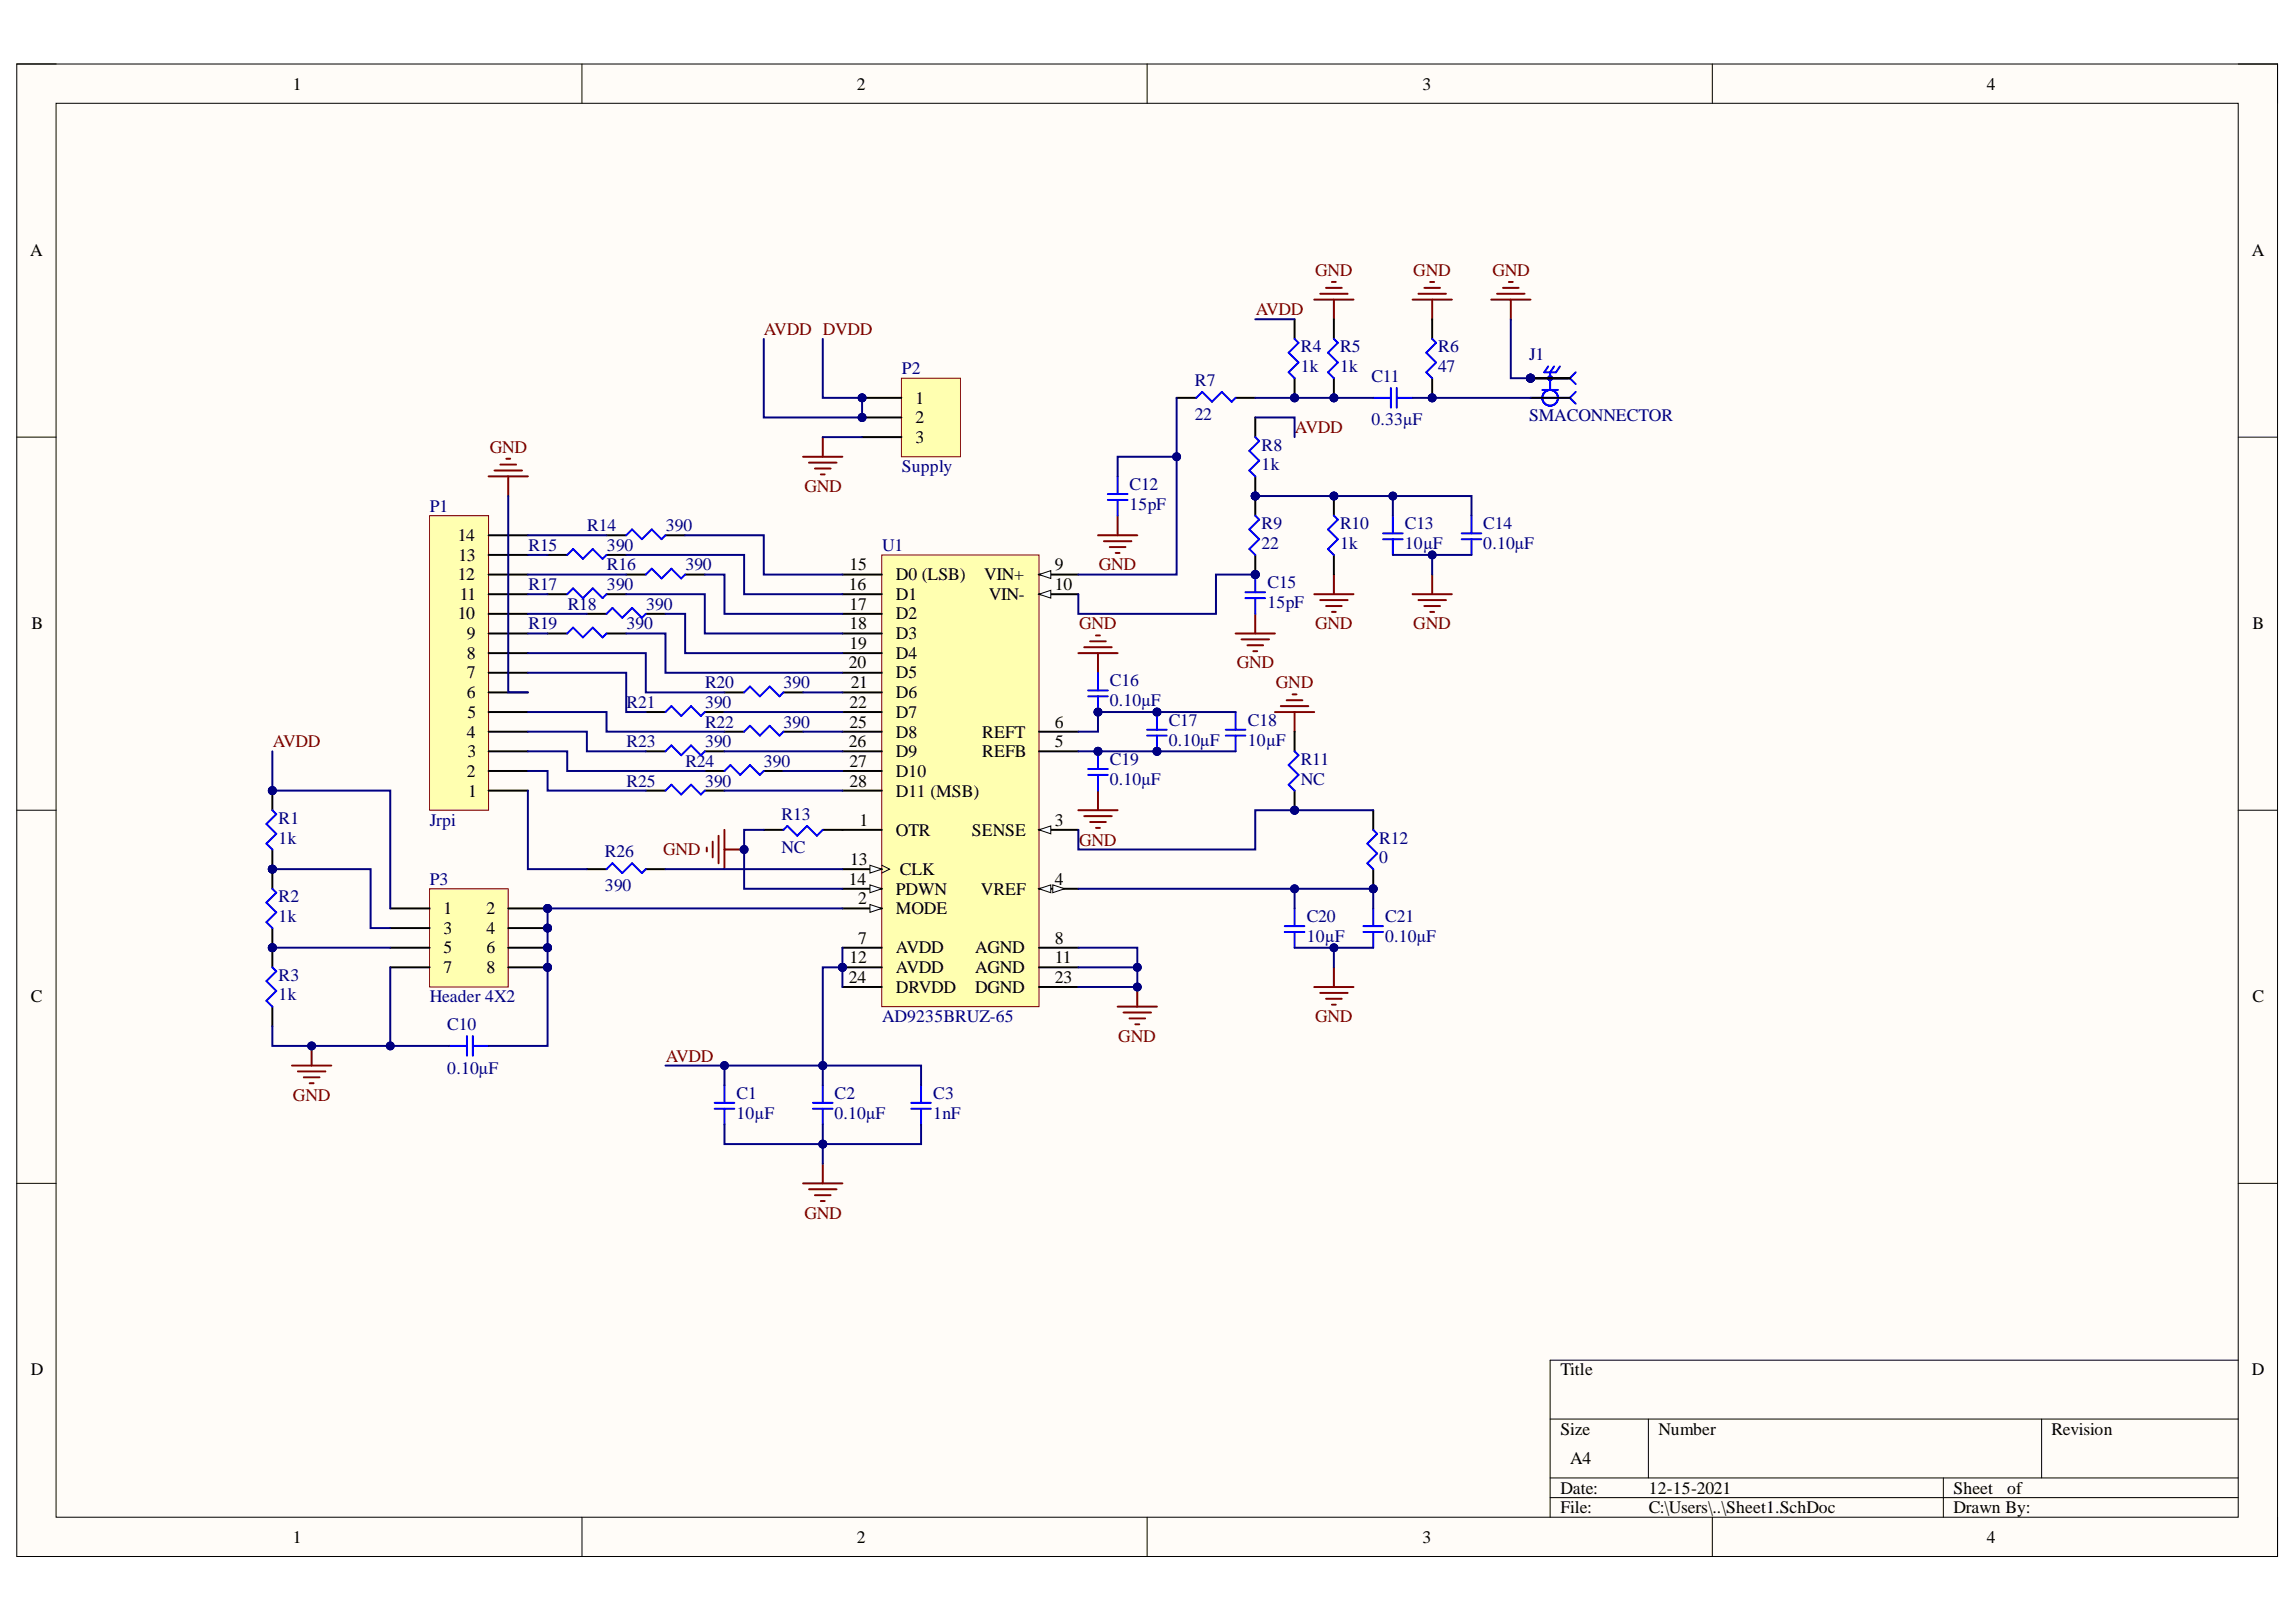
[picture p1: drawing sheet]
<svg xmlns="http://www.w3.org/2000/svg" width="297mm" height="210mm" viewBox="0 0 297 210" stroke-linecap="round" stroke-linejoin="round" font-family="sans-serif">
<defs><g id="words">
<g font-size="2.3">
<text x="37.9" y="11.6">1</text>
<text x="110.8" y="11.6">2</text>
<text x="184" y="11.6">3</text>
<text x="257" y="11.6">4</text>
<text x="3.9" y="33.2">A</text>
<text x="291.3" y="33.2">A</text>
<text x="118.5" y="52.3">1</text>
<text x="118.5" y="54.8">2</text>
<text x="118.5" y="57.3">3</text>
<text x="59.2" y="70">14</text>
<text x="59.2" y="75.1">12</text>
<text x="59.3" y="72.6">13</text>
<text x="59.5" y="77.6">11</text>
<text x="109.8" y="76.4">16</text>
<text x="109.9" y="73.8">15</text>
<text x="115.9" y="75.1">D0 (LSB)</text>
<text x="115.9" y="77.6">D1</text>
<text x="127.3" y="75.1">VIN+</text>
<text x="127.9" y="77.6">VIN-</text>
<text x="136.5" y="73.8">9</text>
<text x="136.5" y="76.4">10</text>
<text x="4.1" y="81.4">B</text>
<text x="59.2" y="80.2">10</text>
<text x="60.4" y="82.7">9</text>
<text x="109.9" y="78.9">17</text>
<text x="109.9" y="81.4">18</text>
<text x="109.9" y="84">19</text>
<text x="115.9" y="80.2">D2</text>
<text x="115.9" y="82.7">D3</text>
<text x="291.4" y="81.4">B</text>
<text x="60.4" y="87.8">7</text>
<text x="60.4" y="85.2">8</text>
<text x="109.8" y="86.5">20</text>
<text x="110.1" y="89">21</text>
<text x="115.9" y="85.2">D4</text>
<text x="115.9" y="87.8">D5</text>
<text x="60.4" y="95.5">4</text>
<text x="60.4" y="90.3">6</text>
<text x="60.5" y="92.9">5</text>
<text x="109.9" y="91.6">22</text>
<text x="109.9" y="94.2">25</text>
<text x="115.9" y="90.3">D6</text>
<text x="115.9" y="92.9">D7</text>
<text x="115.9" y="95.5">D8</text>
<text x="127.1" y="95.5">REFT</text>
<text x="136.5" y="94.2">6</text>
<text x="60.4" y="100.5">2</text>
<text x="60.5" y="98">3</text>
<text x="109.8" y="96.7">26</text>
<text x="109.9" y="99.3">27</text>
<text x="109.9" y="101.8">28</text>
<text x="115.9" y="98">D9</text>
<text x="115.9" y="100.5">D10</text>
<text x="127.1" y="98">REFB</text>
<text x="136.5" y="96.7">5</text>
<text x="60.6" y="103.1">1</text>
<text x="111.2" y="106.9">1</text>
<text x="115.9" y="103.1">D11 (MSB)</text>
<text x="136.5" y="106.9">3</text>
<text x="110" y="112">13</text>
<text x="115.9" y="108.1">OTR</text>
<text x="116.4" y="113.2">CLK</text>
<text x="125.7" y="108.1">SENSE</text>
<text x="57.4" y="118.3">1</text>
<text x="62.9" y="118.3">2</text>
<text x="109.8" y="114.5">14</text>
<text x="111" y="117">2</text>
<text x="115.9" y="118.3">MODE</text>
<text x="115.9" y="115.8">PDWN</text>
<text x="126.9" y="115.8">VREF</text>
<text x="136.5" y="114.5">4</text>
<text x="57.4" y="120.8">3</text>
<text x="57.4" y="123.4">5</text>
<text x="57.4" y="125.9">7</text>
<text x="62.9" y="120.8">4</text>
<text x="62.9" y="123.4">6</text>
<text x="62.9" y="125.9">8</text>
<text x="109.9" y="124.6">12</text>
<text x="111" y="122.1">7</text>
<text x="115.9" y="123.4">AVDD</text>
<text x="115.9" y="125.9">AVDD</text>
<text x="126.2" y="123.4">AGND</text>
<text x="126.2" y="125.9">AGND</text>
<text x="136.5" y="122.1">8</text>
<text x="136.5" y="124.6">11</text>
<text x="4" y="129.7">C</text>
<text x="109.8" y="127.2">24</text>
<text x="115.9" y="128.4">DRVDD</text>
<text x="126.2" y="128.4">DGND</text>
<text x="136.5" y="127.2">23</text>
<text x="291.4" y="129.7">C</text>
<text x="4" y="178">D</text>
<text x="201.9" y="178">Title</text>
<text x="291.3" y="178">D</text>
<text x="201.9" y="185.7">Size</text>
<text x="214.6" y="185.7">Number</text>
<text x="265.4" y="185.7">Revision</text>
<text x="203.1" y="189.5">A4</text>
<text x="201.9" y="193.3">Date:</text>
<text x="201.9" y="195.8">File:</text>
<text x="213.3" y="193.3">12-15-2021</text>
<text x="213.3" y="195.8">C:\Users\..\Sheet1.SchDoc</text>
<text x="252.7" y="193.3">Sheet</text>
<text x="252.7" y="195.8">Drawn By:</text>
<text x="259.7" y="193.3">of</text>
<text x="37.9" y="199.6">1</text>
<text x="110.8" y="199.6">2</text>
<text x="184" y="199.6">3</text>
<text x="257" y="199.6">4</text>
</g>
<g font-size="2.3" fill="#800000">
<text x="170.1" y="35.7">GND</text>
<text x="182.8" y="35.7">GND</text>
<text x="193.1" y="35.7">GND</text>
<text x="162.4" y="40.8">AVDD</text>
<text x="98.8" y="43.3">AVDD DVDD</text>
<text x="63.4" y="58.6">GND</text>
<text x="167.5" y="56.1">AVDD</text>
<text x="104.1" y="63.7">GND</text>
<text x="142.1" y="73.8">GND</text>
<text x="139.6" y="81.4">GND</text>
<text x="170.1" y="81.4">GND</text>
<text x="182.8" y="81.4">GND</text>
<text x="160" y="86.5">GND</text>
<text x="165.1" y="89">GND</text>
<text x="35.3" y="96.7">AVDD</text>
<text x="85.8" y="110.7">GND</text>
<text x="139.6" y="109.4">GND</text>
<text x="86.1" y="137.4">AVDD</text>
<text x="144.7" y="134.8">GND</text>
<text x="170.1" y="132.2">GND</text>
<text x="37.9" y="142.5">GND</text>
<text x="104.1" y="157.7">GND</text>
</g>
<g font-size="2.3" fill="#000080">
<text x="168.3" y="45.6">R4</text>
<text x="173.4" y="45.6">R5</text>
<text x="186.1" y="45.6">R6</text>
<text x="197.8" y="46.6">J1</text>
<text x="116.7" y="48.4">P2</text>
<text x="154.6" y="50">R7</text>
<text x="168.3" y="48.1">1k</text>
<text x="173.4" y="48.1">1k</text>
<text x="177.4" y="49.5">C11</text>
<text x="186.1" y="48.1">47</text>
<text x="154.6" y="54.3">22</text>
<text x="163.2" y="58.3">R8</text>
<text x="177.4" y="55.1">0.33µF</text>
<text x="197.8" y="54.5">SMACONNECTOR</text>
<text x="116.7" y="61.1">Supply</text>
<text x="146.1" y="63.4">C12</text>
<text x="146.1" y="66">15pF</text>
<text x="163.2" y="60.9">1k</text>
<text x="55.6" y="66.2">P1</text>
<text x="68.4" y="71.3">R15</text>
<text x="76" y="68.7">R14</text>
<text x="78.5" y="71.3">390</text>
<text x="86.1" y="68.7">390</text>
<text x="114.1" y="71.3">U1</text>
<text x="163.2" y="68.5">R9</text>
<text x="163.2" y="71">22</text>
<text x="173.4" y="68.5">R10</text>
<text x="173.4" y="71">1k</text>
<text x="181.7" y="68.5">C13</text>
<text x="181.7" y="71">10µF</text>
<text x="191.9" y="68.5">C14</text>
<text x="191.9" y="71">0.10µF</text>
<text x="68.4" y="76.4">R17</text>
<text x="78.5" y="76.4">390</text>
<text x="78.5" y="73.8">R16</text>
<text x="88.7" y="73.8">390</text>
<text x="164" y="76.1">C15</text>
<text x="68.4" y="81.4">R19</text>
<text x="73.4" y="78.9">R18</text>
<text x="81.1" y="81.4">390</text>
<text x="83.6" y="78.9">390</text>
<text x="164" y="78.6">15pF</text>
<text x="91.2" y="89">R20</text>
<text x="101.4" y="89">390</text>
<text x="143.6" y="88.8">C16</text>
<text x="81.1" y="91.6">R21</text>
<text x="91.2" y="94.2">R22</text>
<text x="91.2" y="91.6">390</text>
<text x="101.4" y="94.2">390</text>
<text x="143.6" y="91.3">0.10µF</text>
<text x="151.2" y="93.9">C17</text>
<text x="161.4" y="93.9">C18</text>
<text x="81.1" y="101.8">R25</text>
<text x="81.1" y="96.7">R23</text>
<text x="88.7" y="99.3">R24</text>
<text x="91.2" y="101.8">390</text>
<text x="91.2" y="96.7">390</text>
<text x="98.8" y="99.3">390</text>
<text x="143.6" y="99">C19</text>
<text x="143.6" y="101.6">0.10µF</text>
<text x="151.2" y="96.5">0.10µF</text>
<text x="161.4" y="96.5">10µF</text>
<text x="168.3" y="99">R11</text>
<text x="168.3" y="101.6">NC</text>
<text x="36" y="106.6">R1</text>
<text x="55.6" y="106.9">Jrpi</text>
<text x="101.1" y="106.1">R13</text>
<text x="36" y="109.2">1k</text>
<text x="78.3" y="110.9">R26</text>
<text x="101.1" y="110.4">NC</text>
<text x="178.4" y="109.2">R12</text>
<text x="178.4" y="111.7">0</text>
<text x="36" y="116.8">R2</text>
<text x="36" y="119.3">1k</text>
<text x="55.6" y="114.5">P3</text>
<text x="78.3" y="115.3">390</text>
<text x="169" y="119.3">C20</text>
<text x="179.2" y="119.3">C21</text>
<text x="169" y="121.8">10µF</text>
<text x="179.2" y="121.8">0.10µF</text>
<text x="36" y="126.9">R3</text>
<text x="36" y="129.5">1k</text>
<text x="55.6" y="129.7">Header 4X2</text>
<text x="57.9" y="133.3">C10</text>
<text x="114.1" y="132.2">AD9235BRUZ-65</text>
<text x="57.9" y="138.9">0.10µF</text>
<text x="95.3" y="142.2">C1</text>
<text x="108" y="142.2">C2</text>
<text x="120.7" y="142.2">C3</text>
<text x="95.3" y="144.8">10µF</text>
<text x="108" y="144.8">0.10µF</text>
<text x="120.7" y="144.8">1nF</text>
</g>
</g></defs>
<path d="M2.2 8.3h292.5v193.1h-292.5z" fill-rule="evenodd" fill="#fffcf8"/>
<path d="M2.2 8.3h292.5v193.1h-292.5z" fill="none" stroke="#000" stroke-width=".13"/>
<path d="M7.3 13.4h282.3v182.9h-282.3z" fill-rule="evenodd" fill="#fffcf8"/>
<g fill="none" stroke="#000" stroke-width=".13">
<path d="M2.2 8.3h5.1M7.3 13.4h282.3v182.9h-282.3zM75.3 8.3v5.1M148.4 8.3v5.1M221.5 8.3v5.1M289.6 8.3h5.1v5.1M2.2 56.6h5.1M289.6 56.6h5.1M2.2 104.9h5.1M289.6 104.9h5.1M2.2 153.1h5.1M289.6 153.1h5.1"/>
<path d="M289.6 176h-89.1v20.3M75.3 196.3v5.1M148.4 196.3v5.1M200.5 183.6h89.1M200.5 191.3h89.1M200.5 193.8h89.1M213.3 183.6v7.7M221.5 196.3v5.1M251.4 191.3v5M264.1 183.6v7.7M294.7 196.3v5.1"/>
</g>
<circle cx="109" cy="125.2" r=".51" fill="#000080"/>
<circle cx="109" cy="125.2" r=".51" fill="none" stroke="#000080" stroke-width=".13"/>
<path d="M114.1 71.8h20.3v58.5h-20.3z" fill-rule="evenodd" fill="#ffffb0"/>
<path d="M114.1 71.8h20.3v58.5h-20.3z" fill="none" stroke="#800000" stroke-width=".13"/>
<path d="M109 107.4h5.1M109 117.6h5.1" fill="none" stroke="#000" stroke-width=".25"/>
<path d="M112.5 117.1l1.6 .5-1.6 .5z" fill="#f8fcff"/>
<path d="M112.5 117.1l1.6 .5-1.6 .5z" fill="none" stroke="#000" stroke-width=".13"/>
<path d="M134.4 107.4h5.1" fill="none" stroke="#000" stroke-width=".25"/>
<path d="M134.4 107.4l1.5-.5v1z" fill="#f8fcff"/>
<path d="M134.4 107.4l1.5-.5v1z" fill="none" stroke="#000" stroke-width=".13"/>
<path d="M134.4 115h5.1" fill="none" stroke="#000" stroke-width=".25"/>
<path d="M134.4 115l1.5-.5v1z" fill="#f8fcff"/>
<path d="M134.4 115l1.5-.5v1z" fill="none" stroke="#000" stroke-width=".13"/>
<path d="M136.2 114.5l1.5 .5-1.5 .5z" fill="#f8fcff"/>
<path d="M136.2 114.5l1.5 .5-1.5 .5z" fill="none" stroke="#000" stroke-width=".13"/>
<path d="M134.4 74.4h5.1M134.4 97.2h5.1M134.4 94.7h5.1M109 122.6h5.1M134.4 122.6h5.1" fill="none" stroke="#000" stroke-width=".25"/>
<path d="M134.4 74.4l1.5-.6v1.1z" fill="#f8fcff"/>
<path d="M134.4 74.4l1.5-.6v1.1z" fill="none" stroke="#000" stroke-width=".13"/>
<path d="M134.4 76.9h5.1" fill="none" stroke="#000" stroke-width=".25"/>
<path d="M134.4 76.9l1.5-.5v1z" fill="#f8fcff"/>
<path d="M134.4 76.9l1.5-.5v1z" fill="none" stroke="#000" stroke-width=".13"/>
<path d="M109 125.2h5.1M134.4 125.2h5.1" fill="none" stroke="#000" stroke-width=".25"/>
<circle cx="109" cy="125.2" r=".51" fill="#000080"/>
<circle cx="109" cy="125.2" r=".51" fill="none" stroke="#000080" stroke-width=".13"/>
<path d="M109 112.5h5.1" fill="none" stroke="#000" stroke-width=".25"/>
<path d="M112.5 112l1.6 .5-1.6 .5z" fill="#f8fcff"/>
<path d="M112.5 112l1.6 .5-1.6 .5zM114.1 112l1 .5-1 .5" fill="none" stroke="#000" stroke-width=".13"/>
<path d="M109 115h5.1" fill="none" stroke="#000" stroke-width=".25"/>
<path d="M112.5 114.5l1.6 .5-1.6 .5z" fill="#f8fcff"/>
<path d="M112.5 114.5l1.6 .5-1.6 .5z" fill="none" stroke="#000" stroke-width=".13"/>
<g fill="none" stroke="#000" stroke-width=".25">
<path d="M109 74.4h5.1M109 76.9h5.1M109 79.4h5.1M109 82h5.1M109 84.5h5.1M109 87.1h5.1M109 89.6h5.1M109 92.1h5.1M109 94.7h5.1M109 97.2h5.1M109 99.8h5.1M109 102.3h5.1"/>
<path d="M109 127.7h5.1M134.4 127.7h5.1"/>
</g>
<path d="M144.6 130.3h5.1M145.4 131h3.5M146.1 131.8h2.1M146.9 132.6h.5M147.1 127.7v2.6" fill="none" stroke="#800000" stroke-width=".25"/>
<circle cx="147.1" cy="127.7" r=".51" fill="#000080"/>
<circle cx="147.1" cy="127.7" r=".51" fill="none" stroke="#000080" stroke-width=".13"/>
<g fill="none" stroke="#800000" stroke-width=".25">
<path d="M103.9 59.1h5.1M104.7 59.9h3.5M106.4 56.6v2.5M105.4 60.6h2.1M106.2 61.4h.5M37.8 137.9h5.1M38.5 138.7h3.6M39.3 139.4h2M40.3 135.4v2.5M40.1 140.2h.5M103.9 153.1h5.1M104.7 153.9h3.5"/>
<path d="M105.4 154.7h2.1M106.2 155.4h.5M106.4 150.6v2.5"/>
</g>
<circle cx="40.3" cy="135.4" r=".51" fill="#000080"/>
<circle cx="40.3" cy="135.4" r=".51" fill="none" stroke="#000080" stroke-width=".13"/>
<g fill="none" stroke="#800000" stroke-width=".25">
<path d="M139.5 84.5h5.1M140.3 83.8h3.5M141 83h2.1M141.8 82.2h.5M142 84.5v2.6M164.9 92.1h5.1M165.7 91.4h3.6M166.5 90.6h2M167.2 89.9h.5M167.5 92.1v2.6M91.4 109.7v.5M92.2 108.9v2.1"/>
<path d="M93 108.2v3.5M93.7 107.4v5.1M93.7 109.9h2.6M139.5 104.9h5.1M140.3 105.6h3.5M141 106.4h2.1M141.8 107.1h.5M142 102.3v2.6M170 127.7h5.1M170.8 128.5h3.5M171.6 129.3h2M172.3 130h.5"/>
<path d="M172.6 125.2v2.5"/>
</g>
<circle cx="96.3" cy="109.9" r=".51" fill="#000080"/>
<circle cx="96.3" cy="109.9" r=".51" fill="none" stroke="#000080" stroke-width=".13"/>
<g fill="none" stroke="#800000" stroke-width=".25">
<path d="M170 38.8h5.1M170.8 38h3.5M171.6 37.3h2M172.3 36.5h.5M172.6 38.8v2.5M182.7 38.8h5.1M183.5 38h3.6M184.3 37.3h2M185 36.5h.5M185.3 38.8v2.5M192.9 38.8h5.1M193.7 38h3.5"/>
<path d="M194.4 37.3h2.1M195.2 36.5h.5M195.5 38.8v2.5M142 69.3h5.1M142.8 70h3.6M143.6 70.8h2M144.3 71.6h.5M144.6 66.7v2.6M162.4 79.4v2.6M170 76.9h5.1M170.8 77.7h3.5M171.6 78.4h2"/>
<path d="M172.3 79.2h.5M172.6 74.4v2.5M182.7 76.9h5.1M183.5 77.7h3.6M184.3 78.4h2M185 79.2h.5M185.3 74.4v2.5M159.9 82h5M160.6 82.7h3.6M161.4 83.5h2M162.1 84.3h.6"/>
</g>
<path d="M55.6 66.7h7.6v38.2h-7.6z" fill-rule="evenodd" fill="#ffffb0"/>
<path d="M55.6 66.7h7.6v38.2h-7.6z" fill="none" stroke="#800000" stroke-width=".13"/>
<g fill="none" stroke="#000" stroke-width=".25">
<path d="M63.2 79.4h5.1M63.2 76.9h5.1M63.2 74.4h5.1M63.2 71.8h5.1M63.2 69.3h5.1M63.2 99.8h5.1M63.2 97.2h5.1M63.2 94.7h5.1M63.2 92.1h5.1M63.2 89.6h5.1M63.2 87.1h5.1M63.2 84.5h5.1"/>
<path d="M63.2 82h5.1M63.2 102.3h5.1"/>
</g>
<path d="M65.5 59.4h.5M63.2 61.6h5.1M64 60.9h3.5M64.7 60.1h2.1M65.8 61.6v2.6" fill="none" stroke="#800000" stroke-width=".25"/>
<circle cx="111.5" cy="51.5" r=".51" fill="#000080"/>
<circle cx="111.5" cy="51.5" r=".51" fill="none" stroke="#000080" stroke-width=".13"/>
<circle cx="111.5" cy="54" r=".51" fill="#000080"/>
<circle cx="111.5" cy="54" r=".51" fill="none" stroke="#000080" stroke-width=".13"/>
<path d="M116.6 48.9h7.6v10.2h-7.6z" fill-rule="evenodd" fill="#ffffb0"/>
<path d="M116.6 48.9h7.6v10.2h-7.6z" fill="none" stroke="#800000" stroke-width=".13"/>
<path d="M111.5 51.5h5.1" fill="none" stroke="#000" stroke-width=".25"/>
<circle cx="111.5" cy="51.5" r=".51" fill="#000080"/>
<circle cx="111.5" cy="51.5" r=".51" fill="none" stroke="#000080" stroke-width=".13"/>
<path d="M111.5 54h5.1" fill="none" stroke="#000" stroke-width=".25"/>
<circle cx="111.5" cy="54" r=".51" fill="#000080"/>
<circle cx="111.5" cy="54" r=".51" fill="none" stroke="#000080" stroke-width=".13"/>
<path d="M111.5 56.6h5.1" fill="none" stroke="#000" stroke-width=".25"/>
<circle cx="70.8" cy="117.6" r=".51" fill="#000080"/>
<circle cx="70.8" cy="117.6" r=".51" fill="none" stroke="#000080" stroke-width=".13"/>
<circle cx="70.8" cy="120.1" r=".51" fill="#000080"/>
<circle cx="70.8" cy="120.1" r=".51" fill="none" stroke="#000080" stroke-width=".13"/>
<circle cx="70.8" cy="122.6" r=".51" fill="#000080"/>
<circle cx="70.8" cy="122.6" r=".51" fill="none" stroke="#000080" stroke-width=".13"/>
<circle cx="70.8" cy="125.2" r=".51" fill="#000080"/>
<circle cx="70.8" cy="125.2" r=".51" fill="none" stroke="#000080" stroke-width=".13"/>
<path d="M55.6 115h10.2v12.7h-10.2z" fill-rule="evenodd" fill="#ffffb0"/>
<path d="M55.6 115h10.2v12.7h-10.2z" fill="none" stroke="#800000" stroke-width=".13"/>
<path d="M50.5 117.6h5.1M65.8 117.6h5" fill="none" stroke="#000" stroke-width=".25"/>
<circle cx="70.8" cy="117.6" r=".51" fill="#000080"/>
<circle cx="70.8" cy="117.6" r=".51" fill="none" stroke="#000080" stroke-width=".13"/>
<path d="M50.5 120.1h5.1M65.8 120.1h5" fill="none" stroke="#000" stroke-width=".25"/>
<circle cx="70.8" cy="120.1" r=".51" fill="#000080"/>
<circle cx="70.8" cy="120.1" r=".51" fill="none" stroke="#000080" stroke-width=".13"/>
<path d="M50.5 122.6h5.1M65.8 122.6h5" fill="none" stroke="#000" stroke-width=".25"/>
<circle cx="70.8" cy="122.6" r=".51" fill="#000080"/>
<circle cx="70.8" cy="122.6" r=".51" fill="none" stroke="#000080" stroke-width=".13"/>
<path d="M50.5 125.2h5.1M65.8 125.2h5" fill="none" stroke="#000" stroke-width=".25"/>
<circle cx="70.8" cy="125.2" r=".51" fill="#000080"/>
<circle cx="70.8" cy="125.2" r=".51" fill="none" stroke="#000080" stroke-width=".13"/>
<circle cx="198" cy="48.9" r=".51" fill="#000080"/>
<circle cx="198" cy="48.9" r=".51" fill="none" stroke="#000080" stroke-width=".13"/>
<circle cx="198" cy="48.9" r=".51" fill="#000080"/>
<circle cx="198" cy="48.9" r=".51" fill="none" stroke="#000080" stroke-width=".13"/>
<circle cx="198" cy="48.9" r=".51" fill="#000080"/>
<circle cx="198" cy="48.9" r=".51" fill="none" stroke="#000080" stroke-width=".13"/>
<circle cx="198" cy="48.9" r=".51" fill="#000080"/>
<circle cx="198" cy="48.9" r=".51" fill="none" stroke="#000080" stroke-width=".13"/>
<g fill="none" stroke="#00f" stroke-width=".25">
<path d="M198 48.9h5.1M198 51.5h5.1M199.5 50.5h2.1M200.3 47.4l-.5 .8h1.5l.5-.8M201.1 47.4l-.6 .8v2.3M203.1 51.5l.8 .7M203.1 48.9l.8 .8M203.9 50.7l-.8 .8M203.9 48.2l-.8 .7"/>
<circle cx="200.5" cy="51.5" r="1.02"/>
<circle cx="200.5" cy="48.9" r=".25"/>
</g>
<path d="M198 51.5h5.1M198 48.9h5.1" fill="none" stroke="#000" stroke-width=".25"/>
<circle cx="198" cy="48.9" r=".51" fill="#000080"/>
<circle cx="198" cy="48.9" r=".51" fill="none" stroke="#000080" stroke-width=".13"/>
<path d="M198 48.9h5.1" fill="none" stroke="#000" stroke-width=".25"/>
<circle cx="198" cy="48.9" r=".51" fill="#000080"/>
<circle cx="198" cy="48.9" r=".51" fill="none" stroke="#000080" stroke-width=".13"/>
<path d="M198 48.9h5.1" fill="none" stroke="#000" stroke-width=".25"/>
<circle cx="198" cy="48.9" r=".51" fill="#000080"/>
<circle cx="198" cy="48.9" r=".51" fill="none" stroke="#000080" stroke-width=".13"/>
<path d="M198 48.9h5.1" fill="none" stroke="#000" stroke-width=".25"/>
<circle cx="198" cy="48.9" r=".51" fill="#000080"/>
<circle cx="198" cy="48.9" r=".51" fill="none" stroke="#000080" stroke-width=".13"/>
<circle cx="35.2" cy="102.3" r=".51" fill="#000080"/>
<circle cx="35.2" cy="102.3" r=".51" fill="none" stroke="#000080" stroke-width=".13"/>
<circle cx="35.2" cy="112.5" r=".51" fill="#000080"/>
<circle cx="35.2" cy="112.5" r=".51" fill="none" stroke="#000080" stroke-width=".13"/>
<path d="M35.2 102.3v2.6" fill="none" stroke="#000" stroke-width=".25"/>
<circle cx="35.2" cy="102.3" r=".51" fill="#000080"/>
<circle cx="35.2" cy="102.3" r=".51" fill="none" stroke="#000080" stroke-width=".13"/>
<path d="M35.2 109.9v2.6" fill="none" stroke="#000" stroke-width=".25"/>
<circle cx="35.2" cy="112.5" r=".51" fill="#000080"/>
<circle cx="35.2" cy="112.5" r=".51" fill="none" stroke="#000080" stroke-width=".13"/>
<path d="M35.2 104.9l.5 .5-1.2 1.2 1.2 1.3-1.2 1.3 .7 .7" fill="none" stroke="#00f" stroke-width=".25"/>
<circle cx="35.2" cy="112.5" r=".51" fill="#000080"/>
<circle cx="35.2" cy="112.5" r=".51" fill="none" stroke="#000080" stroke-width=".13"/>
<circle cx="35.2" cy="122.6" r=".51" fill="#000080"/>
<circle cx="35.2" cy="122.6" r=".51" fill="none" stroke="#000080" stroke-width=".13"/>
<path d="M35.2 112.5v2.5" fill="none" stroke="#000" stroke-width=".25"/>
<circle cx="35.2" cy="112.5" r=".51" fill="#000080"/>
<circle cx="35.2" cy="112.5" r=".51" fill="none" stroke="#000080" stroke-width=".13"/>
<path d="M35.2 120.1v2.5" fill="none" stroke="#000" stroke-width=".25"/>
<circle cx="35.2" cy="122.6" r=".51" fill="#000080"/>
<circle cx="35.2" cy="122.6" r=".51" fill="none" stroke="#000080" stroke-width=".13"/>
<path d="M35.2 115l.5 .5-1.2 1.3 1.2 1.3-1.2 1.2 .7 .8" fill="none" stroke="#00f" stroke-width=".25"/>
<circle cx="35.2" cy="122.6" r=".51" fill="#000080"/>
<circle cx="35.2" cy="122.6" r=".51" fill="none" stroke="#000080" stroke-width=".13"/>
<path d="M35.2 122.6v2.6" fill="none" stroke="#000" stroke-width=".25"/>
<circle cx="35.2" cy="122.6" r=".51" fill="#000080"/>
<circle cx="35.2" cy="122.6" r=".51" fill="none" stroke="#000080" stroke-width=".13"/>
<g fill="none" stroke="#000" stroke-width=".25">
<path d="M70.8 76.9h2.6M70.8 71.8h2.6M75.9 79.4h2.6M78.5 76.9h2.5M78.5 71.8h2.5M78.5 69.3h2.5M81 74.4h2.6M83.6 79.4h2.5M86.1 69.3h2.5M88.6 74.4h2.6M70.8 82h2.6M78.5 82h2.5"/>
<path d="M83.6 97.2h2.5M83.6 92.1h2.5M91.2 99.8h2.5M91.2 97.2h2.5M91.2 92.1h2.5M93.7 94.7h2.6M93.7 89.6h2.6M98.8 99.8h2.6M101.4 94.7h2.5M101.4 89.6h2.5M75.9 112.5h2.6M83.6 112.5h2.5"/>
<path d="M83.6 102.3h2.5M91.2 102.3h2.5M35.2 130.3v2.5"/>
</g>
<g fill="none" stroke="#00f" stroke-width=".25">
<path d="M73.4 76.9l.7-.8 1.3 1.3 1.3-1.3 1.3 1.3 .5-.5M73.4 71.8l.7-.7 1.3 1.2 1.3-1.2 1.3 1.2 .5-.5M78.5 79.4l.7-.7 1.3 1.2 1.3-1.2 1.2 1.2 .6-.5M81 69.3l.8-.8 1.2 1.3 1.3-1.3 1.3 1.3 .5-.5M83.6 74.4l.7-.8 1.3 1.3 1.3-1.3 1.2 1.3 .5-.5M73.4 82l.7-.8 1.3 1.3 1.3-1.3 1.3 1.3 .5-.5M86.1 97.2l.8-.7 1.2 1.2 1.3-1.2 1.3 1.2 .5-.5M86.1 92.1l.8-.7 1.2 1.3 1.3-1.3 1.3 1.3 .5-.6M93.7 99.8l.8-.8 1.3 1.3 1.2-1.3 1.3 1.3 .5-.5M96.3 94.7l.7-.8 1.3 1.3 1.3-1.3 1.2 1.3 .6-.5M96.3 89.6l.7-.8 1.3 1.3 1.3-1.3 1.2 1.3 .6-.5M78.5 112.5l.7-.8 1.3 1.3 1.3-1.3 1.2 1.3 .6-.5"/>
<path d="M86.1 102.3l.8-.8 1.2 1.3 1.3-1.3 1.3 1.3 .5-.5M35.2 125.2l.5 .5-1.2 1.3 1.2 1.2-1.2 1.3 .7 .8"/>
</g>
<circle cx="167.5" cy="104.9" r=".51" fill="#000080"/>
<circle cx="167.5" cy="104.9" r=".51" fill="none" stroke="#000080" stroke-width=".13"/>
<path d="M167.5 94.7v2.5M167.5 102.3v2.6" fill="none" stroke="#000" stroke-width=".25"/>
<circle cx="167.5" cy="104.9" r=".51" fill="#000080"/>
<circle cx="167.5" cy="104.9" r=".51" fill="none" stroke="#000080" stroke-width=".13"/>
<path d="M167.5 97.2l.5 .5-1.3 1.3 1.3 1.3-1.3 1.2 .8 .8" fill="none" stroke="#00f" stroke-width=".25"/>
<circle cx="177.7" cy="115" r=".51" fill="#000080"/>
<circle cx="177.7" cy="115" r=".51" fill="none" stroke="#000080" stroke-width=".13"/>
<path d="M177.7 104.9v2.5M177.7 112.5v2.5" fill="none" stroke="#000" stroke-width=".25"/>
<circle cx="177.7" cy="115" r=".51" fill="#000080"/>
<circle cx="177.7" cy="115" r=".51" fill="none" stroke="#000080" stroke-width=".13"/>
<path d="M177.7 107.4l.5 .5-1.3 1.3 1.3 1.3-1.3 1.2 .8 .8" fill="none" stroke="#00f" stroke-width=".25"/>
<circle cx="172.6" cy="64.2" r=".51" fill="#000080"/>
<circle cx="172.6" cy="64.2" r=".51" fill="none" stroke="#000080" stroke-width=".13"/>
<path d="M172.6 64.2v2.5" fill="none" stroke="#000" stroke-width=".25"/>
<circle cx="172.6" cy="64.2" r=".51" fill="#000080"/>
<circle cx="172.6" cy="64.2" r=".51" fill="none" stroke="#000080" stroke-width=".13"/>
<path d="M172.6 71.8v2.6" fill="none" stroke="#000" stroke-width=".25"/>
<path d="M172.6 66.7l.5 .5-1.3 1.3 1.3 1.3-1.3 1.3 .8 .7" fill="none" stroke="#00f" stroke-width=".25"/>
<circle cx="162.4" cy="64.2" r=".51" fill="#000080"/>
<circle cx="162.4" cy="64.2" r=".51" fill="none" stroke="#000080" stroke-width=".13"/>
<path d="M162.4 54v2.6M162.4 61.6v2.6" fill="none" stroke="#000" stroke-width=".25"/>
<circle cx="162.4" cy="64.2" r=".51" fill="#000080"/>
<circle cx="162.4" cy="64.2" r=".51" fill="none" stroke="#000080" stroke-width=".13"/>
<path d="M162.4 56.6l.5 .5-1.3 1.2 1.3 1.3-1.3 1.3 .8 .7" fill="none" stroke="#00f" stroke-width=".25"/>
<circle cx="167.5" cy="51.5" r=".51" fill="#000080"/>
<circle cx="167.5" cy="51.5" r=".51" fill="none" stroke="#000080" stroke-width=".13"/>
<path d="M167.5 41.3v2.6M167.5 48.9v2.6" fill="none" stroke="#000" stroke-width=".25"/>
<circle cx="167.5" cy="51.5" r=".51" fill="#000080"/>
<circle cx="167.5" cy="51.5" r=".51" fill="none" stroke="#000080" stroke-width=".13"/>
<path d="M167.5 43.9l.5 .5-1.3 1.2 1.3 1.3-1.3 1.3 .8 .7" fill="none" stroke="#00f" stroke-width=".25"/>
<circle cx="172.6" cy="51.5" r=".51" fill="#000080"/>
<circle cx="172.6" cy="51.5" r=".51" fill="none" stroke="#000080" stroke-width=".13"/>
<path d="M172.6 41.3v2.6M172.6 48.9v2.6" fill="none" stroke="#000" stroke-width=".25"/>
<circle cx="172.6" cy="51.5" r=".51" fill="#000080"/>
<circle cx="172.6" cy="51.5" r=".51" fill="none" stroke="#000080" stroke-width=".13"/>
<path d="M154.8 51.5l.7-.8 1.3 1.3 1.3-1.3 1.2 1.3 .6-.5M172.6 43.9l.5 .5-1.3 1.2 1.3 1.3-1.3 1.3 .8 .7" fill="none" stroke="#00f" stroke-width=".25"/>
<path d="M152.2 51.5h2.6M159.9 51.5h2.5" fill="none" stroke="#000" stroke-width=".25"/>
<circle cx="162.4" cy="64.2" r=".51" fill="#000080"/>
<circle cx="162.4" cy="64.2" r=".51" fill="none" stroke="#000080" stroke-width=".13"/>
<circle cx="162.4" cy="74.4" r=".51" fill="#000080"/>
<circle cx="162.4" cy="74.4" r=".51" fill="none" stroke="#000080" stroke-width=".13"/>
<path d="M162.4 64.2v2.5" fill="none" stroke="#000" stroke-width=".25"/>
<circle cx="162.4" cy="64.2" r=".51" fill="#000080"/>
<circle cx="162.4" cy="64.2" r=".51" fill="none" stroke="#000080" stroke-width=".13"/>
<path d="M162.4 71.8v2.6" fill="none" stroke="#000" stroke-width=".25"/>
<circle cx="162.4" cy="74.4" r=".51" fill="#000080"/>
<circle cx="162.4" cy="74.4" r=".51" fill="none" stroke="#000080" stroke-width=".13"/>
<path d="M162.4 66.7l.5 .5-1.3 1.3 1.3 1.3-1.3 1.3 .8 .7" fill="none" stroke="#00f" stroke-width=".25"/>
<circle cx="185.3" cy="51.5" r=".51" fill="#000080"/>
<circle cx="185.3" cy="51.5" r=".51" fill="none" stroke="#000080" stroke-width=".13"/>
<path d="M185.3 41.3v2.6M185.3 48.9v2.6" fill="none" stroke="#000" stroke-width=".25"/>
<circle cx="185.3" cy="51.5" r=".51" fill="#000080"/>
<circle cx="185.3" cy="51.5" r=".51" fill="none" stroke="#000080" stroke-width=".13"/>
<g fill="none" stroke="#00f" stroke-width=".25">
<path d="M185.3 43.9l.5 .5-1.3 1.2 1.3 1.3-1.3 1.3 .8 .7M101.4 107.4l.5-.5 1.2 1.3 1.3-1.3 1.3 1.3 .7-.8M166.2 119.8h2.6M167.5 117.6v2.2M176.4 119.8h2.5M177.7 117.6v2.2M58.1 135.4h2.3M60.4 134.1v2.5M61.2 134.1v2.5M61.2 135.4h2M166.2 120.6h2.6M167.5 120.6v2"/>
<path d="M176.4 120.6h2.5M177.7 120.6v2M92.5 143.5h2.5M92.5 142.7h2.5M93.7 140.4v2.3M93.7 143.5v2M105.2 143.5h2.5M105.2 142.7h2.5M106.4 140.4v2.3M106.4 143.5v2M117.9 143.5h2.5M117.9 142.7h2.5"/>
<path d="M119.2 140.4v2.3M119.2 143.5v2"/>
</g>
<path d="M98.8 107.4h2.6M106.4 107.4h2.6" fill="none" stroke="#000" stroke-width=".25"/>
<circle cx="142" cy="92.1" r=".51" fill="#000080"/>
<circle cx="142" cy="92.1" r=".51" fill="none" stroke="#000080" stroke-width=".13"/>
<circle cx="142" cy="92.1" r=".51" fill="#000080"/>
<circle cx="142" cy="92.1" r=".51" fill="none" stroke="#000080" stroke-width=".13"/>
<path d="M140.8 90.1h2.5M140.8 89.4h2.5M142 87.1v2.3M142 90.1v2" fill="none" stroke="#00f" stroke-width=".25"/>
<circle cx="149.7" cy="92.1" r=".51" fill="#000080"/>
<circle cx="149.7" cy="92.1" r=".51" fill="none" stroke="#000080" stroke-width=".13"/>
<circle cx="149.7" cy="97.2" r=".51" fill="#000080"/>
<circle cx="149.7" cy="97.2" r=".51" fill="none" stroke="#000080" stroke-width=".13"/>
<circle cx="149.7" cy="92.1" r=".51" fill="#000080"/>
<circle cx="149.7" cy="92.1" r=".51" fill="none" stroke="#000080" stroke-width=".13"/>
<circle cx="149.7" cy="97.2" r=".51" fill="#000080"/>
<circle cx="149.7" cy="97.2" r=".51" fill="none" stroke="#000080" stroke-width=".13"/>
<path d="M148.4 95.2h2.5M148.4 94.4h2.5M149.7 92.1v2.3M149.7 95.2v2" fill="none" stroke="#00f" stroke-width=".25"/>
<circle cx="142" cy="97.2" r=".51" fill="#000080"/>
<circle cx="142" cy="97.2" r=".51" fill="none" stroke="#000080" stroke-width=".13"/>
<circle cx="142" cy="97.2" r=".51" fill="#000080"/>
<circle cx="142" cy="97.2" r=".51" fill="none" stroke="#000080" stroke-width=".13"/>
<g fill="none" stroke="#00f" stroke-width=".25">
<path d="M143.3 64.7h2.6M143.3 63.9h2.6M144.6 61.6v2.3M144.6 64.7v2M178.9 69.8h2.6M178.9 69h2.6M180.2 66.7v2.3M180.2 69.8v2M189.1 69.8h2.5M189.1 69h2.5M190.4 66.7v2.3M190.4 69.8v2"/>
<path d="M140.8 99.5h2.5M142 97.2v2.3M158.6 95.2h2.5M158.6 94.4h2.5M159.9 92.1v2.3M159.9 95.2v2M140.8 100.3h2.5M142 100.3v2"/>
</g>
<circle cx="162.4" cy="74.4" r=".51" fill="#000080"/>
<circle cx="162.4" cy="74.4" r=".51" fill="none" stroke="#000080" stroke-width=".13"/>
<circle cx="162.4" cy="74.4" r=".51" fill="#000080"/>
<circle cx="162.4" cy="74.4" r=".51" fill="none" stroke="#000080" stroke-width=".13"/>
<path d="M177.7 51.5h2.2M179.9 50.2v2.6M180.7 50.2v2.6M180.7 51.5h2M161.1 77.4h2.6M161.1 76.6h2.6M162.4 74.4v2.2M162.4 77.4v2" fill="none" stroke="#00f" stroke-width=".25"/>
<path d="M180.2 64.2v2.5" fill="none" stroke="#000080" stroke-width=".25"/>
<circle cx="180.2" cy="64.2" r=".51" fill="#000080"/>
<circle cx="180.2" cy="64.2" r=".51" fill="none" stroke="#000080" stroke-width=".13"/>
<path d="M35.2 132.8v2.6h15.3" fill="none" stroke="#000080" stroke-width=".25"/>
<circle cx="40.3" cy="135.4" r=".51" fill="#000080"/>
<circle cx="40.3" cy="135.4" r=".51" fill="none" stroke="#000080" stroke-width=".13"/>
<circle cx="50.5" cy="135.4" r=".51" fill="#000080"/>
<circle cx="50.5" cy="135.4" r=".51" fill="none" stroke="#000080" stroke-width=".13"/>
<path d="M35.2 122.6h15.3" fill="none" stroke="#000080" stroke-width=".25"/>
<circle cx="35.2" cy="122.6" r=".51" fill="#000080"/>
<circle cx="35.2" cy="122.6" r=".51" fill="none" stroke="#000080" stroke-width=".13"/>
<path d="M35.2 112.5h12.7v7.6h2.6" fill="none" stroke="#000080" stroke-width=".25"/>
<circle cx="35.2" cy="112.5" r=".51" fill="#000080"/>
<circle cx="35.2" cy="112.5" r=".51" fill="none" stroke="#000080" stroke-width=".13"/>
<path d="M35.2 97.2v5.1h15.3v15.3" fill="none" stroke="#000080" stroke-width=".25"/>
<circle cx="35.2" cy="102.3" r=".51" fill="#000080"/>
<circle cx="35.2" cy="102.3" r=".51" fill="none" stroke="#000080" stroke-width=".13"/>
<path d="M50.5 125.2v10.2h7.6" fill="none" stroke="#000080" stroke-width=".25"/>
<circle cx="50.5" cy="135.4" r=".51" fill="#000080"/>
<circle cx="50.5" cy="135.4" r=".51" fill="none" stroke="#000080" stroke-width=".13"/>
<path d="M109 117.6h-38.2v17.8h-7.6" fill="none" stroke="#000080" stroke-width=".25"/>
<circle cx="70.8" cy="117.6" r=".51" fill="#000080"/>
<circle cx="70.8" cy="117.6" r=".51" fill="none" stroke="#000080" stroke-width=".13"/>
<circle cx="70.8" cy="120.1" r=".51" fill="#000080"/>
<circle cx="70.8" cy="120.1" r=".51" fill="none" stroke="#000080" stroke-width=".13"/>
<circle cx="70.8" cy="122.6" r=".51" fill="#000080"/>
<circle cx="70.8" cy="122.6" r=".51" fill="none" stroke="#000080" stroke-width=".13"/>
<circle cx="70.8" cy="125.2" r=".51" fill="#000080"/>
<circle cx="70.8" cy="125.2" r=".51" fill="none" stroke="#000080" stroke-width=".13"/>
<g fill="none" stroke="#000080" stroke-width=".25">
<path d="M65.8 64.2v25.4h2.5M68.3 79.4h7.6M68.3 76.9h2.5M68.3 74.4h12.7M68.3 71.8h2.5M68.3 69.3h10.2M81 76.9h10.2v5.1h17.8M81 71.8h15.3v5.1h12.7M68.3 99.8h2.5v2.5h12.8M68.3 97.2h5.1v2.6h17.8M68.3 94.7h7.6v2.5h7.7M68.3 92.1h10.2v2.6h15.2"/>
<path d="M68.3 87.1h12.7v5h2.6M68.3 84.5h15.3v5.1h10.1M68.3 82h2.5M81 82h5.1v5.1h22.9M68.3 102.3v10.2h7.6M86.1 137.9h7.6"/>
</g>
<circle cx="93.7" cy="137.9" r=".51" fill="#000080"/>
<circle cx="93.7" cy="137.9" r=".51" fill="none" stroke="#000080" stroke-width=".13"/>
<path d="M86.1 79.4h2.5v5.1h20.4M88.6 69.3h10.2v5.1h10.2M91.2 74.4h2.5v5h15.3M86.1 112.5h22.9M93.7 145.5v2.6h25.5v-2.6" fill="none" stroke="#000080" stroke-width=".25"/>
<circle cx="106.4" cy="148.1" r=".51" fill="#000080"/>
<circle cx="106.4" cy="148.1" r=".51" fill="none" stroke="#000080" stroke-width=".13"/>
<path d="M93.7 140.4v-2.5h25.5v2.5" fill="none" stroke="#000080" stroke-width=".25"/>
<circle cx="93.7" cy="137.9" r=".51" fill="#000080"/>
<circle cx="93.7" cy="137.9" r=".51" fill="none" stroke="#000080" stroke-width=".13"/>
<circle cx="106.4" cy="137.9" r=".51" fill="#000080"/>
<circle cx="106.4" cy="137.9" r=".51" fill="none" stroke="#000080" stroke-width=".13"/>
<path d="M93.7 97.2h15.3M93.7 92.1h15.3M93.7 102.3h15.3M98.8 107.4h-2.5v7.6h12.7" fill="none" stroke="#000080" stroke-width=".25"/>
<circle cx="96.3" cy="109.9" r=".51" fill="#000080"/>
<circle cx="96.3" cy="109.9" r=".51" fill="none" stroke="#000080" stroke-width=".13"/>
<path d="M98.8 43.9v10.1h12.7v-2.5h-5.1v-7.6" fill="none" stroke="#000080" stroke-width=".25"/>
<circle cx="111.5" cy="51.5" r=".51" fill="#000080"/>
<circle cx="111.5" cy="51.5" r=".51" fill="none" stroke="#000080" stroke-width=".13"/>
<circle cx="111.5" cy="54" r=".51" fill="#000080"/>
<circle cx="111.5" cy="54" r=".51" fill="none" stroke="#000080" stroke-width=".13"/>
<path d="M101.4 99.8h7.6M103.9 94.7h5.1M103.9 89.6h5.1M109 125.2h-2.6v12.7" fill="none" stroke="#000080" stroke-width=".25"/>
<circle cx="109" cy="125.2" r=".51" fill="#000080"/>
<circle cx="109" cy="125.2" r=".51" fill="none" stroke="#000080" stroke-width=".13"/>
<circle cx="106.4" cy="137.9" r=".51" fill="#000080"/>
<circle cx="106.4" cy="137.9" r=".51" fill="none" stroke="#000080" stroke-width=".13"/>
<path d="M106.4 56.6h5.1M139.5 125.2h7.6v2.5h-7.6" fill="none" stroke="#000080" stroke-width=".25"/>
<circle cx="147.1" cy="125.2" r=".51" fill="#000080"/>
<circle cx="147.1" cy="125.2" r=".51" fill="none" stroke="#000080" stroke-width=".13"/>
<circle cx="147.1" cy="127.7" r=".51" fill="#000080"/>
<circle cx="147.1" cy="127.7" r=".51" fill="none" stroke="#000080" stroke-width=".13"/>
<path d="M139.5 122.6h7.6v2.6" fill="none" stroke="#000080" stroke-width=".25"/>
<circle cx="147.1" cy="125.2" r=".51" fill="#000080"/>
<circle cx="147.1" cy="125.2" r=".51" fill="none" stroke="#000080" stroke-width=".13"/>
<path d="M139.5 115h38.2v2.6" fill="none" stroke="#000080" stroke-width=".25"/>
<circle cx="177.7" cy="115" r=".51" fill="#000080"/>
<circle cx="177.7" cy="115" r=".51" fill="none" stroke="#000080" stroke-width=".13"/>
<circle cx="167.5" cy="115" r=".51" fill="#000080"/>
<circle cx="167.5" cy="115" r=".51" fill="none" stroke="#000080" stroke-width=".13"/>
<path d="M177.7 104.9h-15.3v5h-22.9v-2.5" fill="none" stroke="#000080" stroke-width=".25"/>
<circle cx="167.5" cy="104.9" r=".51" fill="#000080"/>
<circle cx="167.5" cy="104.9" r=".51" fill="none" stroke="#000080" stroke-width=".13"/>
<path d="M139.5 97.2h20.4" fill="none" stroke="#000080" stroke-width=".25"/>
<circle cx="149.7" cy="97.2" r=".51" fill="#000080"/>
<circle cx="149.7" cy="97.2" r=".51" fill="none" stroke="#000080" stroke-width=".13"/>
<circle cx="142" cy="97.2" r=".51" fill="#000080"/>
<circle cx="142" cy="97.2" r=".51" fill="none" stroke="#000080" stroke-width=".13"/>
<path d="M159.9 92.1h-17.9v2.6h-2.5" fill="none" stroke="#000080" stroke-width=".25"/>
<circle cx="149.7" cy="92.1" r=".51" fill="#000080"/>
<circle cx="149.7" cy="92.1" r=".51" fill="none" stroke="#000080" stroke-width=".13"/>
<circle cx="142" cy="92.1" r=".51" fill="#000080"/>
<circle cx="142" cy="92.1" r=".51" fill="none" stroke="#000080" stroke-width=".13"/>
<path d="M162.4 74.4h-5.1v5h-17.8v-2.5" fill="none" stroke="#000080" stroke-width=".25"/>
<circle cx="162.4" cy="74.4" r=".51" fill="#000080"/>
<circle cx="162.4" cy="74.4" r=".51" fill="none" stroke="#000080" stroke-width=".13"/>
<path d="M152.2 51.5v22.9h-12.7" fill="none" stroke="#000080" stroke-width=".25"/>
<circle cx="152.2" cy="59.1" r=".51" fill="#000080"/>
<circle cx="152.2" cy="59.1" r=".51" fill="none" stroke="#000080" stroke-width=".13"/>
<path d="M152.2 59.1h-7.6v2.5" fill="none" stroke="#000080" stroke-width=".25"/>
<circle cx="152.2" cy="59.1" r=".51" fill="#000080"/>
<circle cx="152.2" cy="59.1" r=".51" fill="none" stroke="#000080" stroke-width=".13"/>
<path d="M162.4 64.2h28v2.5" fill="none" stroke="#000080" stroke-width=".25"/>
<circle cx="180.2" cy="64.2" r=".51" fill="#000080"/>
<circle cx="180.2" cy="64.2" r=".51" fill="none" stroke="#000080" stroke-width=".13"/>
<circle cx="172.6" cy="64.2" r=".51" fill="#000080"/>
<circle cx="172.6" cy="64.2" r=".51" fill="none" stroke="#000080" stroke-width=".13"/>
<circle cx="162.4" cy="64.2" r=".51" fill="#000080"/>
<circle cx="162.4" cy="64.2" r=".51" fill="none" stroke="#000080" stroke-width=".13"/>
<path d="M162.4 54h5.1v2.6M162.4 51.5h15.3" fill="none" stroke="#000080" stroke-width=".25"/>
<circle cx="172.6" cy="51.5" r=".51" fill="#000080"/>
<circle cx="172.6" cy="51.5" r=".51" fill="none" stroke="#000080" stroke-width=".13"/>
<circle cx="167.5" cy="51.5" r=".51" fill="#000080"/>
<circle cx="167.5" cy="51.5" r=".51" fill="none" stroke="#000080" stroke-width=".13"/>
<path d="M162.4 41.3h5.1M167.5 122.6h10.2" fill="none" stroke="#000080" stroke-width=".25"/>
<circle cx="172.6" cy="122.6" r=".51" fill="#000080"/>
<circle cx="172.6" cy="122.6" r=".51" fill="none" stroke="#000080" stroke-width=".13"/>
<path d="M180.2 71.8h10.2" fill="none" stroke="#000080" stroke-width=".25"/>
<circle cx="185.3" cy="71.8" r=".51" fill="#000080"/>
<circle cx="185.3" cy="71.8" r=".51" fill="none" stroke="#000080" stroke-width=".13"/>
<path d="M182.7 51.5h15.3" fill="none" stroke="#000080" stroke-width=".25"/>
<circle cx="185.3" cy="51.5" r=".51" fill="#000080"/>
<circle cx="185.3" cy="51.5" r=".51" fill="none" stroke="#000080" stroke-width=".13"/>
<path d="M195.5 41.3v7.6h2.5" fill="none" stroke="#000080" stroke-width=".25"/>
<circle cx="198" cy="48.9" r=".51" fill="#000080"/>
<circle cx="198" cy="48.9" r=".51" fill="none" stroke="#000080" stroke-width=".13"/>
<path d="M106.4 148.1v2.5" fill="none" stroke="#000080" stroke-width=".25"/>
<circle cx="106.4" cy="148.1" r=".51" fill="#000080"/>
<circle cx="106.4" cy="148.1" r=".51" fill="none" stroke="#000080" stroke-width=".13"/>
<path d="M106.4 145.5v2.6" fill="none" stroke="#000080" stroke-width=".25"/>
<circle cx="106.4" cy="148.1" r=".51" fill="#000080"/>
<circle cx="106.4" cy="148.1" r=".51" fill="none" stroke="#000080" stroke-width=".13"/>
<path d="M106.4 137.9v2.5" fill="none" stroke="#000080" stroke-width=".25"/>
<circle cx="106.4" cy="137.9" r=".51" fill="#000080"/>
<circle cx="106.4" cy="137.9" r=".51" fill="none" stroke="#000080" stroke-width=".13"/>
<path d="M109 122.6v5.1" fill="none" stroke="#000080" stroke-width=".25"/>
<circle cx="109" cy="125.2" r=".51" fill="#000080"/>
<circle cx="109" cy="125.2" r=".51" fill="none" stroke="#000080" stroke-width=".13"/>
<path d="M167.5 115v2.6" fill="none" stroke="#000080" stroke-width=".25"/>
<circle cx="167.5" cy="115" r=".51" fill="#000080"/>
<circle cx="167.5" cy="115" r=".51" fill="none" stroke="#000080" stroke-width=".13"/>
<path d="M172.6 122.6v2.6" fill="none" stroke="#000080" stroke-width=".25"/>
<circle cx="172.6" cy="122.6" r=".51" fill="#000080"/>
<circle cx="172.6" cy="122.6" r=".51" fill="none" stroke="#000080" stroke-width=".13"/>
<path d="M185.3 71.8v2.6" fill="none" stroke="#000080" stroke-width=".25"/>
<circle cx="185.3" cy="71.8" r=".51" fill="#000080"/>
<circle cx="185.3" cy="71.8" r=".51" fill="none" stroke="#000080" stroke-width=".13"/>
<use href="#words"/>
</svg>
